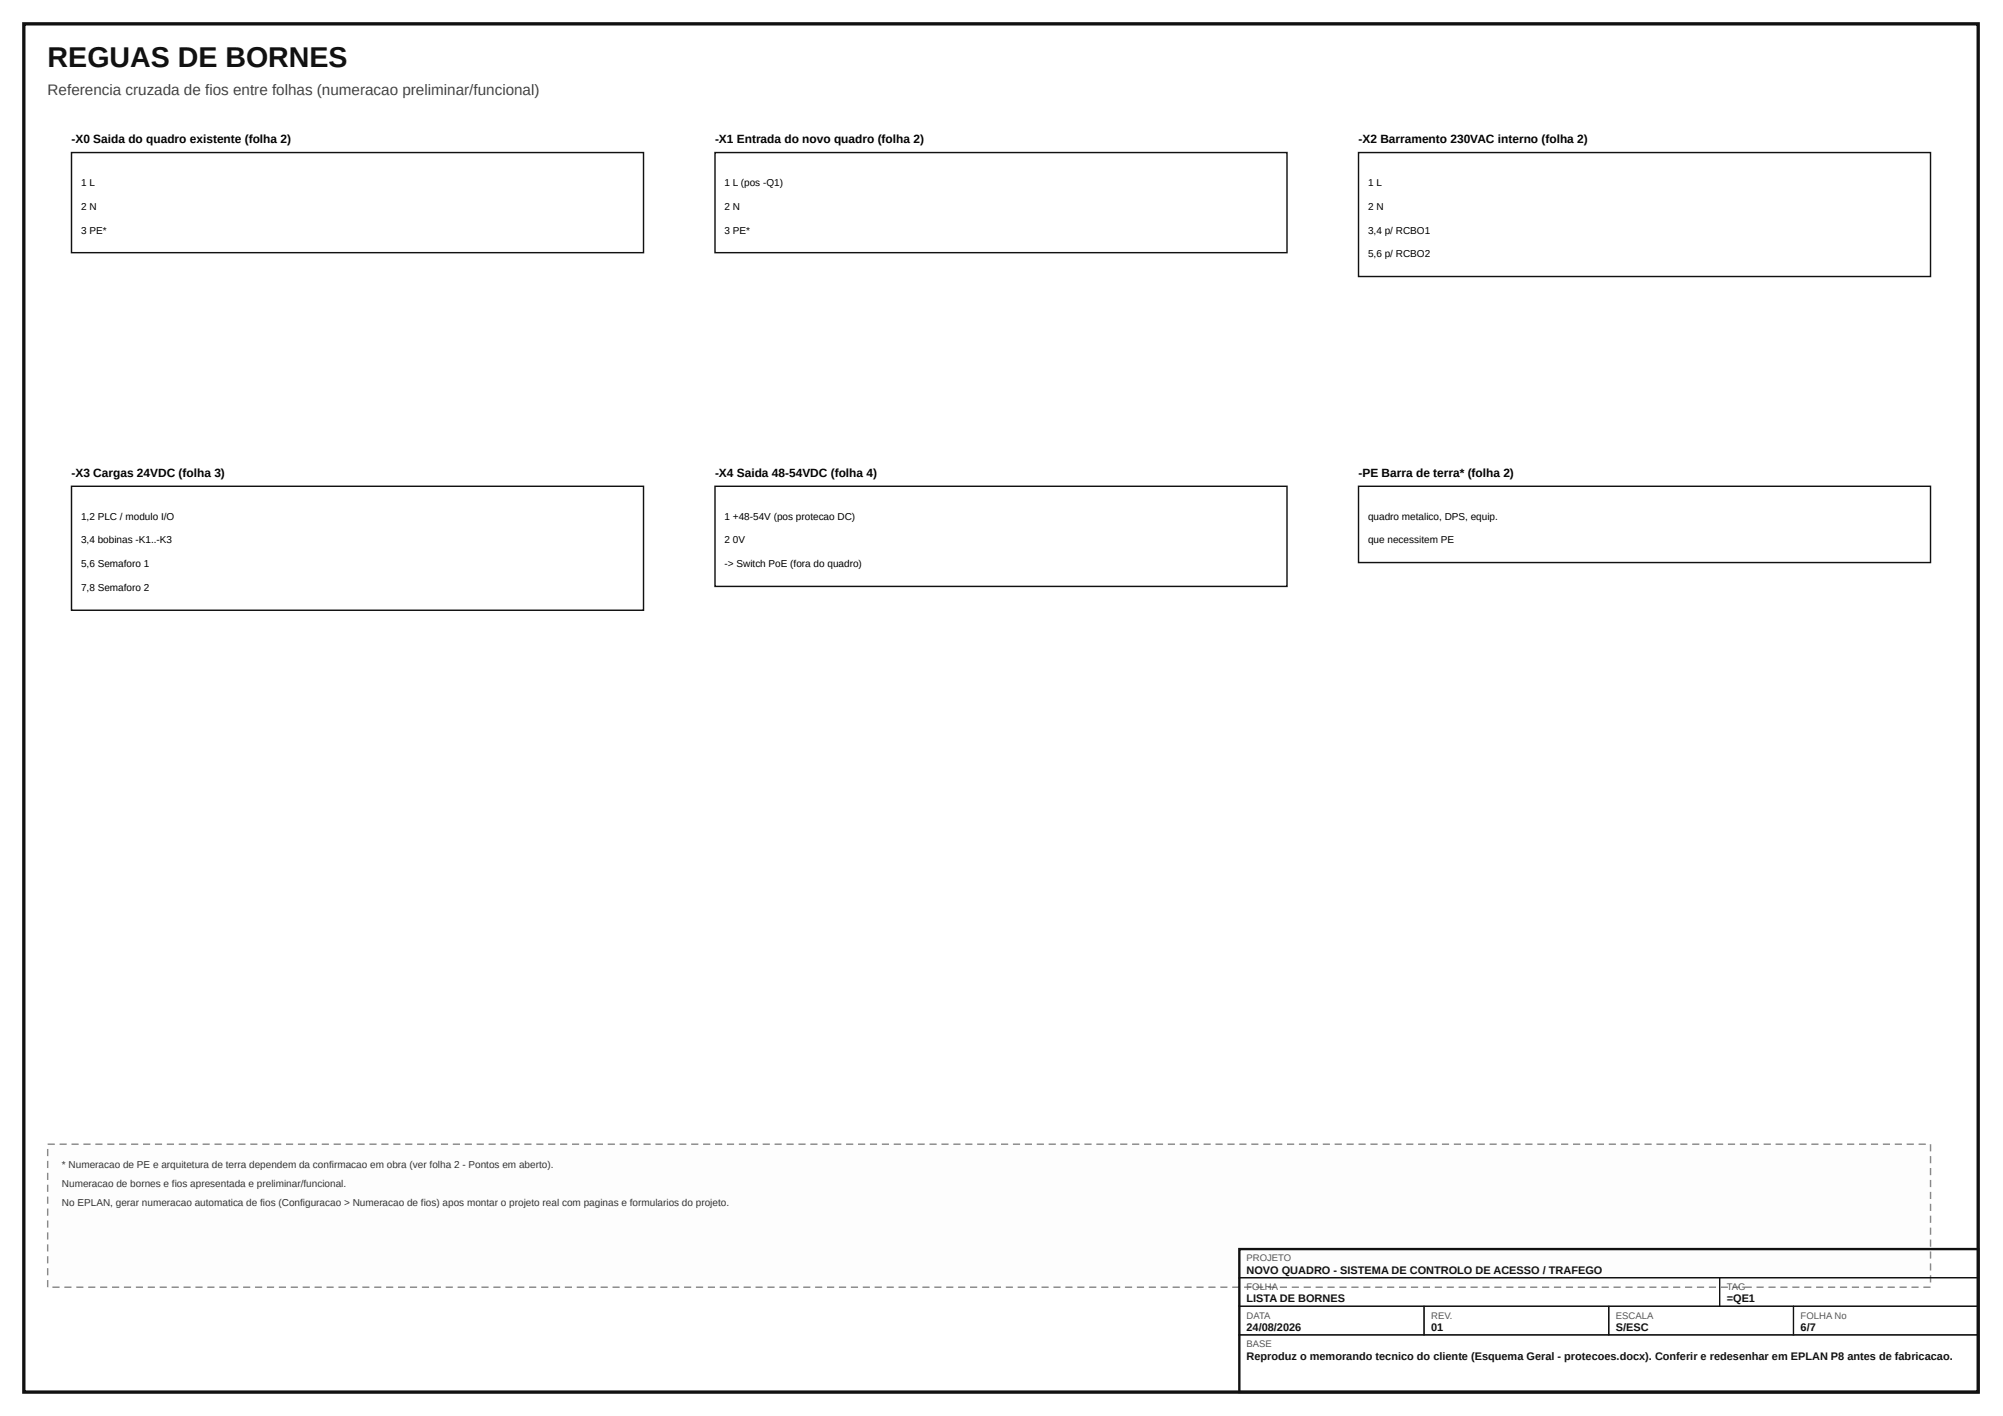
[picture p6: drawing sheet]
<svg xmlns="http://www.w3.org/2000/svg" width="420mm" height="297mm" viewBox="0 0 420 297" stroke-linecap="round" stroke-linejoin="round" font-family="sans-serif">
<defs><g id="words">
<text font-size="6" fill="#111" x="10" y="14">REGUAS DE BORNES</text>
<text font-size="3.2" fill="#444" x="10" y="20">Referencia cruzada de fios entre folhas (numeracao preliminar/funcional)</text>
<g font-size="2.5">
<text x="15" y="30">-X0 Saida do quadro existente (folha 2)</text>
<text x="150" y="30">-X1 Entrada do novo quadro (folha 2)</text>
<text x="285" y="30">-X2 Barramento 230VAC interno (folha 2)</text>
<text x="15" y="100">-X3 Cargas 24VDC (folha 3)</text>
<text x="150" y="100">-X4 Saida 48-54VDC (folha 4)</text>
<text x="285" y="100">-PE Barra de terra* (folha 2)</text>
</g>
<g font-size="2.3" fill="#111">
<text x="261.5" y="267.2">NOVO QUADRO - SISTEMA DE CONTROLO DE ACESSO / TRAFEGO</text>
<text x="261.5" y="273.2">LISTA DE BORNES</text>
<text x="362.2" y="273.2">=QE1</text>
<text x="261.5" y="279.2">24/08/2026</text>
<text x="300.2" y="279.2">01</text>
<text x="339" y="279.2">S/ESC</text>
<text x="377.7" y="279.2">6/7</text>
<text x="261.5" y="285.2">Reproduz o memorando tecnico do cliente (Esquema Geral - protecoes.docx). Conferir e redesenhar em EPLAN P8 antes de fabricacao.</text>
</g>
<g font-size="2.1">
<text x="17" y="39">1 L</text>
<text x="152" y="39">1 L (pos -Q1)</text>
<text x="287" y="39">1 L</text>
<text x="17" y="44">2 N</text>
<text x="152" y="44">2 N</text>
<text x="287" y="44">2 N</text>
<text x="17" y="49">3 PE*</text>
<text x="152" y="49">3 PE*</text>
<text x="287" y="49">3,4 p/ RCBO1</text>
<text x="287" y="54">5,6 p/ RCBO2</text>
<text x="17" y="109">1,2 PLC / modulo I/O</text>
<text x="17" y="114">3,4 bobinas -K1..-K3</text>
<text x="152" y="109">1 +48-54V (pos protecao DC)</text>
<text x="152" y="114">2</text>
<text x="153.7" y="114">0V</text>
<text x="287" y="109">quadro metalico, DPS, equip.</text>
<text x="287" y="114">que necessitem PE</text>
<text x="17" y="119">5,6 Semaforo 1</text>
<text x="152" y="119">-&gt; Switch PoE (fora do quadro)</text>
<text x="17" y="124">7,8 Semaforo 2</text>
</g>
<g font-size="2.1" fill="#333">
<text x="13" y="245">* Numeracao de PE e arquitetura de terra dependem da confirmacao em obra (ver folha 2 - Pontos em aberto).</text>
<text x="13" y="249">Numeracao de bornes e fios apresentada e preliminar/funcional.</text>
<text x="13" y="253">No EPLAN, gerar numeracao automatica de fios (Configuracao &gt; Numeracao de fios) apos montar o projeto real com paginas e formularios do projeto.</text>
</g>
<g font-size="2" fill="#555">
<text x="261.5" y="264.6">PROJETO</text>
<text x="261.5" y="270.6">FOLHA</text>
<text x="362.2" y="270.6">TAG</text>
<text x="261.5" y="276.6">DATA</text>
<text x="300.2" y="276.6">REV.</text>
<text x="339" y="276.6">ESCALA</text>
<text x="377.7" y="276.6">FOLHA No</text>
<text x="261.5" y="282.6">BASE</text>
</g>
</g></defs>
<path d="M5 5h410v287h-410z" fill="none" stroke="#111" stroke-width=".7" stroke-linecap="butt"/>
<path d="M15 32h120v21h-120zM150 32h120v21h-120zM285 32h120v26h-120zM15 102h120v26h-120zM150 102h120v21h-120zM285 102h120v16h-120z" fill="none" stroke="#111" stroke-width=".3"/>
<path d="M10 240h395v30h-395z" fill="#fffdf5"/>
<path d="M12.5 239.8h1.5v.3h-1.5zM15 239.8h1.5v.3h-1.5zM17.5 239.8h1.5v.3h-1.5zM20 239.8h1.5v.3h-1.5zM22.5 239.8h1.5v.3h-1.5zM25 239.8h1.5v.3h-1.5zM27.5 239.8h1.5v.3h-1.5zM30 239.8h1.5v.3h-1.5zM32.5 239.8h1.5v.3h-1.5zM35 239.8h1.5v.3h-1.5zM37.5 239.8h1.5v.3h-1.5zM40 239.8h1.5v.3h-1.5zM42.5 239.8h1.5v.3h-1.5zM45 239.8h1.5v.3h-1.5zM47.5 239.8h1.5v.3h-1.5zM50 239.8h1.5v.3h-1.5zM52.5 239.8h1.5v.3h-1.5zM55 239.8h1.5v.3h-1.5zM57.5 239.8h1.5v.3h-1.5zM60 239.8h1.5v.3h-1.5zM62.5 239.8h1.5v.3h-1.5zM65 239.8h1.5v.3h-1.5zM67.5 239.8h1.5v.3h-1.5zM70 239.8h1.5v.3h-1.5zM72.5 239.8h1.5v.3h-1.5zM75 239.8h1.5v.3h-1.5zM77.5 239.8h1.5v.3h-1.5zM80 239.8h1.5v.3h-1.5zM82.5 239.8h1.5v.3h-1.5zM85 239.8h1.5v.3h-1.5zM87.5 239.8h1.5v.3h-1.5zM90 239.8h1.5v.3h-1.5zM92.5 239.8h1.5v.3h-1.5zM95 239.8h1.5v.3h-1.5zM97.5 239.8h1.5v.3h-1.5zM100 239.8h1.5v.3h-1.5zM102.5 239.8h1.5v.3h-1.5zM105 239.8h1.5v.3h-1.5zM107.5 239.8h1.5v.3h-1.5zM110 239.8h1.5v.3h-1.5zM112.5 239.8h1.5v.3h-1.5zM115 239.8h1.5v.3h-1.5zM117.5 239.8h1.5v.3h-1.5zM120 239.8h1.5v.3h-1.5zM122.5 239.8h1.5v.3h-1.5zM125 239.8h1.5v.3h-1.5zM127.5 239.8h1.5v.3h-1.5zM130 239.8h1.5v.3h-1.5zM132.5 239.8h1.5v.3h-1.5zM135 239.8h1.5v.3h-1.5zM137.5 239.8h1.5v.3h-1.5zM140 239.8h1.5v.3h-1.5zM142.5 239.8h1.5v.3h-1.5zM145 239.8h1.5v.3h-1.5zM147.5 239.8h1.5v.3h-1.5zM150 239.8h1.5v.3h-1.5zM152.5 239.8h1.5v.3h-1.5zM155 239.8h1.5v.3h-1.5zM157.5 239.8h1.5v.3h-1.5zM160 239.8h1.5v.3h-1.5zM162.5 239.8h1.5v.3h-1.5zM165 239.8h1.5v.3h-1.5zM167.5 239.8h1.5v.3h-1.5zM170 239.8h1.5v.3h-1.5zM172.5 239.8h1.5v.3h-1.5zM175 239.8h1.5v.3h-1.5zM177.5 239.8h1.5v.3h-1.5zM180 239.8h1.5v.3h-1.5zM182.5 239.8h1.5v.3h-1.5zM185 239.8h1.5v.3h-1.5zM187.5 239.8h1.5v.3h-1.5zM190 239.8h1.5v.3h-1.5zM192.5 239.8h1.5v.3h-1.5zM195 239.8h1.5v.3h-1.5zM197.5 239.8h1.5v.3h-1.5zM200 239.8h1.5v.3h-1.5zM202.5 239.8h1.5v.3h-1.5zM205 239.8h1.5v.3h-1.5zM207.5 239.8h1.5v.3h-1.5zM210 239.8h1.5v.3h-1.5zM212.5 239.8h1.5v.3h-1.5zM215 239.8h1.5v.3h-1.5zM217.5 239.8h1.5v.3h-1.5zM220 239.8h1.5v.3h-1.5zM222.5 239.8h1.5v.3h-1.5zM225 239.8h1.5v.3h-1.5zM227.5 239.8h1.5v.3h-1.5zM230 239.8h1.5v.3h-1.5zM232.5 239.8h1.5v.3h-1.5zM235 239.8h1.5v.3h-1.5zM237.5 239.8h1.5v.3h-1.5zM240 239.8h1.5v.3h-1.5zM242.5 239.8h1.5v.3h-1.5zM245 239.8h1.5v.3h-1.5zM247.5 239.8h1.5v.3h-1.5zM250 239.8h1.5v.3h-1.5zM252.5 239.8h1.5v.3h-1.5zM255 239.8h1.5v.3h-1.5zM257.5 239.8h1.5v.3h-1.5zM260 239.8h1.5v.3h-1.5zM262.5 239.8h1.5v.3h-1.5zM265 239.8h1.5v.3h-1.5zM267.5 239.8h1.5v.3h-1.5zM270 239.8h1.5v.3h-1.5zM272.5 239.8h1.5v.3h-1.5zM275 239.8h1.5v.3h-1.5zM277.5 239.8h1.5v.3h-1.5zM280 239.8h1.5v.3h-1.5zM282.5 239.8h1.5v.3h-1.5zM285 239.8h1.5v.3h-1.5zM287.5 239.8h1.5v.3h-1.5zM290 239.8h1.5v.3h-1.5zM292.5 239.8h1.5v.3h-1.5zM295 239.8h1.5v.3h-1.5zM297.5 239.8h1.5v.3h-1.5zM300 239.8h1.5v.3h-1.5zM302.5 239.8h1.5v.3h-1.5zM305 239.8h1.5v.3h-1.5zM307.5 239.8h1.5v.3h-1.5zM310 239.8h1.5v.3h-1.5zM312.5 239.8h1.5v.3h-1.5zM315 239.8h1.5v.3h-1.5zM317.5 239.8h1.5v.3h-1.5zM320 239.8h1.5v.3h-1.5zM322.5 239.8h1.5v.3h-1.5zM325 239.8h1.5v.3h-1.5zM327.5 239.8h1.5v.3h-1.5zM330 239.8h1.5v.3h-1.5zM332.5 239.8h1.5v.3h-1.5zM335 239.8h1.5v.3h-1.5zM337.5 239.8h1.5v.3h-1.5zM340 239.8h1.5v.3h-1.5zM342.5 239.8h1.5v.3h-1.5zM345 239.8h1.5v.3h-1.5zM347.5 239.8h1.5v.3h-1.5zM350 239.8h1.5v.3h-1.5zM352.5 239.8h1.5v.3h-1.5zM355 239.8h1.5v.3h-1.5zM357.5 239.8h1.5v.3h-1.5zM360 239.8h1.5v.3h-1.5zM362.5 239.8h1.5v.3h-1.5zM365 239.8h1.5v.3h-1.5zM367.5 239.8h1.5v.3h-1.5zM370 239.8h1.5v.3h-1.5zM372.5 239.8h1.5v.3h-1.5zM375 239.8h1.5v.3h-1.5zM377.5 239.8h1.5v.3h-1.5zM380 239.8h1.5v.3h-1.5zM382.5 239.8h1.5v.3h-1.5zM385 239.8h1.5v.3h-1.5zM387.5 239.8h1.5v.3h-1.5zM390 239.8h1.5v.3h-1.5zM392.5 239.8h1.5v.3h-1.5zM395 239.8h1.5v.3h-1.5zM397.5 239.8h1.5v.3h-1.5zM400 239.8h1.5v.3h-1.5zM402.5 239.8h1.5v.3h-1.5zM404.8 240h.3v1.5h-.3zM404.8 242.5h.3v1.5h-.3zM404.8 245h.3v1.5h-.3zM404.8 247.5h.3v1.5h-.3zM404.8 250h.3v1.5h-.3zM404.8 252.5h.3v1.5h-.3zM404.8 255h.3v1.5h-.3zM404.8 257.5h.3v1.5h-.3zM404.8 260h.3v1.5h-.3zM404.8 262.5h.3v1.5h-.3zM404.8 265h.3v1.5h-.3zM404.8 267.5h.3v1.5h-.3zM403.5 269.8h1.5v.3h-1.5zM401 269.8h1.5v.3h-1.5zM398.5 269.8h1.5v.3h-1.5zM396 269.8h1.5v.3h-1.5zM393.5 269.8h1.5v.3h-1.5zM391 269.8h1.5v.3h-1.5zM388.5 269.8h1.5v.3h-1.5zM386 269.8h1.5v.3h-1.5zM383.5 269.8h1.5v.3h-1.5zM381 269.8h1.5v.3h-1.5zM378.5 269.8h1.5v.3h-1.5zM376 269.8h1.5v.3h-1.5zM373.5 269.8h1.5v.3h-1.5zM371 269.8h1.5v.3h-1.5zM368.5 269.8h1.5v.3h-1.5zM366 269.8h1.5v.3h-1.5zM363.5 269.8h1.5v.3h-1.5zM361 269.8h1.5v.3h-1.5zM358.5 269.8h1.5v.3h-1.5zM356 269.8h1.5v.3h-1.5zM353.5 269.8h1.5v.3h-1.5zM351 269.8h1.5v.3h-1.5zM348.5 269.8h1.5v.3h-1.5zM346 269.8h1.5v.3h-1.5zM343.5 269.8h1.5v.3h-1.5zM341 269.8h1.5v.3h-1.5zM338.5 269.8h1.5v.3h-1.5zM336 269.8h1.5v.3h-1.5zM333.5 269.8h1.5v.3h-1.5zM331 269.8h1.5v.3h-1.5zM328.5 269.8h1.5v.3h-1.5zM326 269.8h1.5v.3h-1.5zM323.5 269.8h1.5v.3h-1.5zM321 269.8h1.5v.3h-1.5zM318.5 269.8h1.5v.3h-1.5zM316 269.8h1.5v.3h-1.5zM313.5 269.8h1.5v.3h-1.5zM311 269.8h1.5v.3h-1.5zM308.5 269.8h1.5v.3h-1.5zM306 269.8h1.5v.3h-1.5zM303.5 269.8h1.5v.3h-1.5zM301 269.8h1.5v.3h-1.5zM298.5 269.8h1.5v.3h-1.5zM296 269.8h1.5v.3h-1.5zM293.5 269.8h1.5v.3h-1.5zM291 269.8h1.5v.3h-1.5zM288.5 269.8h1.5v.3h-1.5zM286 269.8h1.5v.3h-1.5zM283.5 269.8h1.5v.3h-1.5zM281 269.8h1.5v.3h-1.5zM278.5 269.8h1.5v.3h-1.5zM276 269.8h1.5v.3h-1.5zM273.5 269.8h1.5v.3h-1.5zM271 269.8h1.5v.3h-1.5zM268.5 269.8h1.5v.3h-1.5zM266 269.8h1.5v.3h-1.5zM263.5 269.8h1.5v.3h-1.5zM261 269.8h1.5v.3h-1.5zM258.5 269.8h1.5v.3h-1.5zM256 269.8h1.5v.3h-1.5zM253.5 269.8h1.5v.3h-1.5zM251 269.8h1.5v.3h-1.5zM248.5 269.8h1.5v.3h-1.5zM246 269.8h1.5v.3h-1.5zM243.5 269.8h1.5v.3h-1.5zM241 269.8h1.5v.3h-1.5zM238.5 269.8h1.5v.3h-1.5zM236 269.8h1.5v.3h-1.5zM233.5 269.8h1.5v.3h-1.5zM231 269.8h1.5v.3h-1.5zM228.5 269.8h1.5v.3h-1.5zM226 269.8h1.5v.3h-1.5zM223.5 269.8h1.5v.3h-1.5zM221 269.8h1.5v.3h-1.5zM218.5 269.8h1.5v.3h-1.5zM216 269.8h1.5v.3h-1.5zM213.5 269.8h1.5v.3h-1.5zM211 269.8h1.5v.3h-1.5zM208.5 269.8h1.5v.3h-1.5zM206 269.8h1.5v.3h-1.5zM203.5 269.8h1.5v.3h-1.5zM201 269.8h1.5v.3h-1.5zM198.5 269.8h1.5v.3h-1.5zM196 269.8h1.5v.3h-1.5zM193.5 269.8h1.5v.3h-1.5zM191 269.8h1.5v.3h-1.5zM188.5 269.8h1.5v.3h-1.5zM186 269.8h1.5v.3h-1.5zM183.5 269.8h1.5v.3h-1.5zM181 269.8h1.5v.3h-1.5zM178.5 269.8h1.5v.3h-1.5zM176 269.8h1.5v.3h-1.5zM173.5 269.8h1.5v.3h-1.5zM171 269.8h1.5v.3h-1.5zM168.5 269.8h1.5v.3h-1.5zM166 269.8h1.5v.3h-1.5zM163.5 269.8h1.5v.3h-1.5zM161 269.8h1.5v.3h-1.5zM158.5 269.8h1.5v.3h-1.5zM156 269.8h1.5v.3h-1.5zM153.5 269.8h1.5v.3h-1.5zM151 269.8h1.5v.3h-1.5zM148.5 269.8h1.5v.3h-1.5zM146 269.8h1.5v.3h-1.5zM143.5 269.8h1.5v.3h-1.5zM141 269.8h1.5v.3h-1.5zM138.5 269.8h1.5v.3h-1.5zM136 269.8h1.5v.3h-1.5zM133.5 269.8h1.5v.3h-1.5zM131 269.8h1.5v.3h-1.5zM128.5 269.8h1.5v.3h-1.5zM126 269.8h1.5v.3h-1.5zM123.5 269.8h1.5v.3h-1.5zM121 269.8h1.5v.3h-1.5zM118.5 269.8h1.5v.3h-1.5zM116 269.8h1.5v.3h-1.5zM113.5 269.8h1.5v.3h-1.5zM111 269.8h1.5v.3h-1.5zM108.5 269.8h1.5v.3h-1.5zM106 269.8h1.5v.3h-1.5zM103.5 269.8h1.5v.3h-1.5zM101 269.8h1.5v.3h-1.5zM98.5 269.8h1.5v.3h-1.5zM96 269.8h1.5v.3h-1.5zM93.5 269.8h1.5v.3h-1.5zM91 269.8h1.5v.3h-1.5zM88.5 269.8h1.5v.3h-1.5zM86 269.8h1.5v.3h-1.5zM83.5 269.8h1.5v.3h-1.5zM81 269.8h1.5v.3h-1.5zM78.5 269.8h1.5v.3h-1.5zM76 269.8h1.5v.3h-1.5zM73.5 269.8h1.5v.3h-1.5zM71 269.8h1.5v.3h-1.5zM68.5 269.8h1.5v.3h-1.5zM66 269.8h1.5v.3h-1.5zM63.5 269.8h1.5v.3h-1.5zM61 269.8h1.5v.3h-1.5zM58.5 269.8h1.5v.3h-1.5zM56 269.8h1.5v.3h-1.5zM53.5 269.8h1.5v.3h-1.5zM51 269.8h1.5v.3h-1.5zM48.5 269.8h1.5v.3h-1.5zM46 269.8h1.5v.3h-1.5zM43.5 269.8h1.5v.3h-1.5zM41 269.8h1.5v.3h-1.5zM38.5 269.8h1.5v.3h-1.5zM36 269.8h1.5v.3h-1.5zM33.5 269.8h1.5v.3h-1.5zM31 269.8h1.5v.3h-1.5zM28.5 269.8h1.5v.3h-1.5zM26 269.8h1.5v.3h-1.5zM23.5 269.8h1.5v.3h-1.5zM21 269.8h1.5v.3h-1.5zM18.5 269.8h1.5v.3h-1.5zM16 269.8h1.5v.3h-1.5zM13.5 269.8h1.5v.3h-1.5zM11 269.8h1.5v.3h-1.5zM9.8 268.5h.3v1.5h-.3zM9.8 266h.3v1.5h-.3zM9.8 263.5h.3v1.5h-.3zM9.8 261h.3v1.5h-.3zM9.8 258.5h.3v1.5h-.3zM9.8 256h.3v1.5h-.3zM9.8 253.5h.3v1.5h-.3zM9.8 251h.3v1.5h-.3zM9.8 248.5h.3v1.5h-.3zM9.8 246h.3v1.5h-.3zM9.8 243.5h.3v1.5h-.3zM9.8 241h.3v1.5h-.3zM10 239.8h1.5v.3h-1.5z" fill="#888"/>
<path d="M260 262h155v30h-155z" fill="none" stroke="#111" stroke-width=".5"/>
<path d="M260 262h155v6h-155zM260 268h100.7v6h-100.7zM260 274h38.7v6h-38.7zM260 280h155v12h-155zM298.7 274h38.8v6h-38.8zM337.5 274h38.7v6h-38.7zM360.7 268h54.3v6h-54.3zM376.2 274h38.8v6h-38.8z" fill="none" stroke="#111" stroke-width=".25"/>
<use href="#words"/>
</svg>
